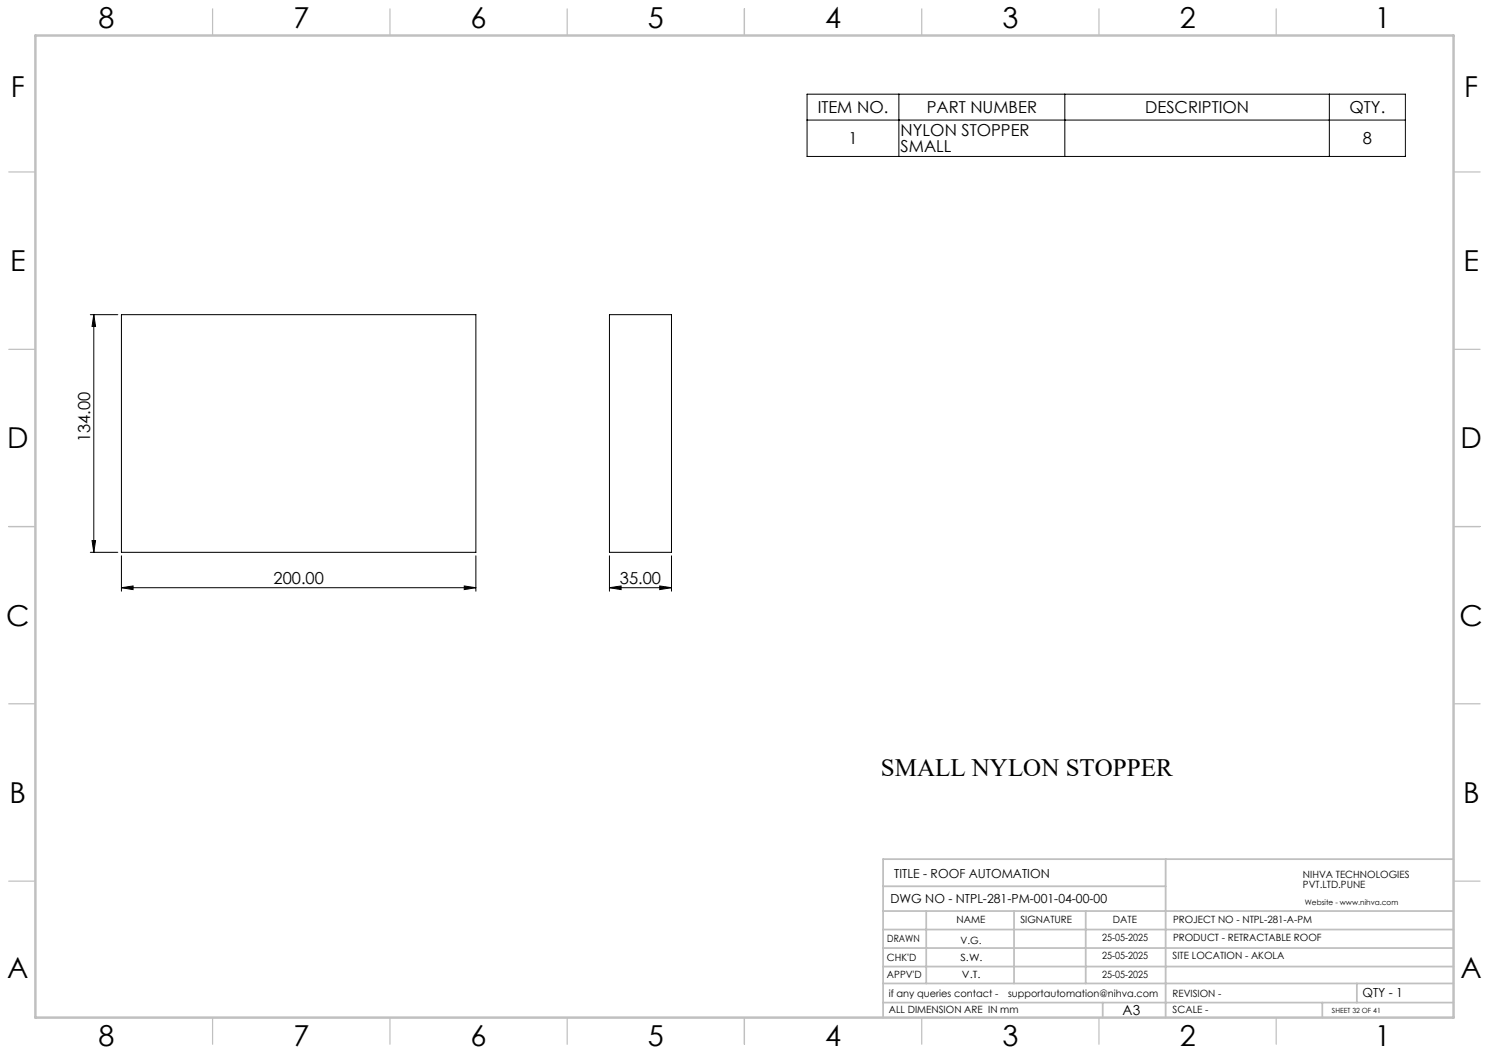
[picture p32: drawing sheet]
<svg xmlns="http://www.w3.org/2000/svg" width="420mm" height="297mm" viewBox="0 0 420 297" stroke-linecap="round" stroke-linejoin="round" font-family="sans-serif">
<defs><g id="words">
<g font-size="8.1">
<text x="27.8" y="8">8</text>
<text x="82.8" y="8">7</text>
<text x="132.8" y="8">6</text>
<text x="182.8" y="8">5</text>
<text x="232.8" y="8">4</text>
<text x="282.8" y="8">3</text>
<text x="332.8" y="8">2</text>
<text x="387.8" y="8">1</text>
<text x="3" y="27.2">F</text>
<text x="413" y="27.2">F</text>
<text x="2.8" y="76.5">E</text>
<text x="412.8" y="76.5">E</text>
<text x="2" y="126.5">D</text>
<text x="412" y="126.5">D</text>
<text x="1.7" y="176.5">C</text>
<text x="411.7" y="176.5">C</text>
<text x="2.7" y="226.5">B</text>
<text x="412.7" y="226.5">B</text>
<text x="2" y="275.7">A</text>
<text x="412" y="275.7">A</text>
<text x="27.8" y="295">8</text>
<text x="82.8" y="295">7</text>
<text x="132.8" y="295">6</text>
<text x="182.8" y="295">5</text>
<text x="232.8" y="295">4</text>
<text x="282.8" y="295">3</text>
<text x="332.8" y="295">2</text>
<text x="387.8" y="295">1</text>
</g>
<text font-size="7.1" x="248.5" y="218.9">SMALL NYLON STOPPER</text>
<g font-size="4.7">
<text x="230.6" y="31.9">ITEM NO.</text>
<text x="261.4" y="31.9">PART NUMBER</text>
<text x="323" y="31.9">DESCRIPTION</text>
<text x="380.7" y="31.9">QTY.</text>
<text x="239.3" y="40.7">1</text>
<text x="254" y="38.4">NYLON STOPPER</text>
<text x="384.4" y="40.7">8</text>
<text x="254" y="42.9">SMALL</text>
<text x="25.5" y="124.8" transform="rotate(-90 25.5 124.8)">134.00</text>
<text x="77.1" y="164.7">200.00</text>
<text x="174.8" y="164.7">35.00</text>
</g>
<text font-size="3.9" x="316.7" y="286.4">A3</text>
<g font-size="3.5">
<text x="252.2" y="247.7">TITLE - ROOF AUTOMATION</text>
<text x="251.2" y="254.8">DWG NO - NTPL-281-PM-001-04-00-00</text>
<text x="384.3" y="281.1">QTY - 1</text>
</g>
<g font-size="2.8">
<text x="367.5" y="247.7">NIHVA TECHNOLOGIES</text>
<text x="367.5" y="250.5">PVT.LTD.PUNE</text>
<text x="269.8" y="260.4">NAME</text>
<text x="287.8" y="260.4">SIGNATURE</text>
<text x="313.9" y="260.5">DATE</text>
<text x="330.9" y="260.5">PROJECT NO - NTPL-281-A-PM</text>
<text x="250.3" y="265.7">DRAWN</text>
<text x="270.9" y="266.1">V.G.</text>
<text x="310.9" y="265.5">25-05-2025</text>
<text x="330.9" y="265.5">PRODUCT - RETRACTABLE ROOF</text>
<text x="250.2" y="271.1">CHK'D</text>
<text x="250.2" y="275.8">APPV'D</text>
<text x="270.9" y="271.1">S.W.</text>
<text x="271.3" y="275.8">V.T.</text>
<text x="310.9" y="270.6">25-05-2025</text>
<text x="310.9" y="275.8">25-05-2025</text>
<text x="330.7" y="270.6">SITE LOCATION - AKOLA</text>
<text x="250.7" y="281.1">if any queries contact -</text>
<text x="284.3" y="281.1">supportautomation@nihva.com</text>
<text x="330.7" y="281.1">REVISION -</text>
<text x="250.7" y="285.6">ALL DIMENSION ARE IN mm</text>
<text x="330.7" y="285.6">SCALE -</text>
</g>
<text font-size="2.1" x="368.1" y="255.1">Website - www.nihva.com</text>
<text font-size="2" x="375.7" y="285.6">SHEET 32 OF 41</text>
</g></defs>
<g fill="none" stroke="#000" stroke-width=".28">
<path d="M227.6 26.6h168.8v17.5h-168.8zM227.6 33.9h168.8M253.5 26.6v17.5M300.4 26.6v17.5M375 26.6v17.5M25.5 88.8h7.7M26.5 88.8v67M26.5 88.8l.5 3.3h-1zM34.3 88.8h99.9v67h-99.9zM171.9 88.8h17.5v67h-17.5zM25.5 155.8h7.7M26 152.5h1l-.5 3.3z"/>
<path d="M34.3 156.8v10M134.2 156.8v10M171.9 156.8v10M189.4 156.8v10M34.3 165.8l3.2-.5v1zM34.3 165.8h99.9M131 165.3l3.2 .5-3.2 .5zM171.9 165.8l3.3-.5v1zM171.9 165.8h17.5M186.1 165.3l3.3 .5-3.3 .5z"/>
</g>
<g fill="none" stroke="#c0c0c0" stroke-width=".35">
<path d="M60 2.5v7.5M110 2.5v7.5M160 2.5v7.5M210 2.5v7.5M260 2.5v7.5M310 2.5v7.5M360 2.5v7.5M2.5 48.5h7.5M410 48.5h7.5M2.5 98.5h7.5M410 98.5h7.5M2.5 148.5h7.5"/>
<path d="M410 148.5h7.5M2.5 198.5h7.5M410 198.5h7.5M2.5 248.5h7.5M410 248.5h7.5M60 287v7.5M110 287v7.5M160 287v7.5M210 287v7.5M260 287v7.5M310 287v7.5M360 287v7.5"/>
</g>
<g fill="none" stroke="#c0c0c0" stroke-width=".5">
<path d="M249.1 257h160.9M249.1 250h79.7M261.3 257v20.4M286 257v20.4M306.2 257v20.4M328.8 242.3v44.7M410 242.3h-160.9v44.7M249.1 272.6h160.9M249.1 267.4h160.9M249.1 262.2h160.9M249.1 277.4h160.9M382.7 277.4v5.4"/>
<path d="M249.1 282.8h160.9M311 282.8v4.2M373 282.8v4.2"/>
</g>
<path d="M10 10h400v277h-400z" fill="none" stroke="#c0c0c0" stroke-width=".7"/>
<g fill="#000">
<path d="M26.5 88.8l.5 3.3h-1zM26 152.5h1l-.5 3.3z"/>
<path d="M34.3 165.8l3.2-.5v1zM131 165.3l3.2 .5-3.2 .5z"/>
<path d="M171.9 165.8l3.3-.5v1zM186.1 165.3l3.3 .5-3.3 .5z"/>
</g>
<use href="#words"/>
</svg>
